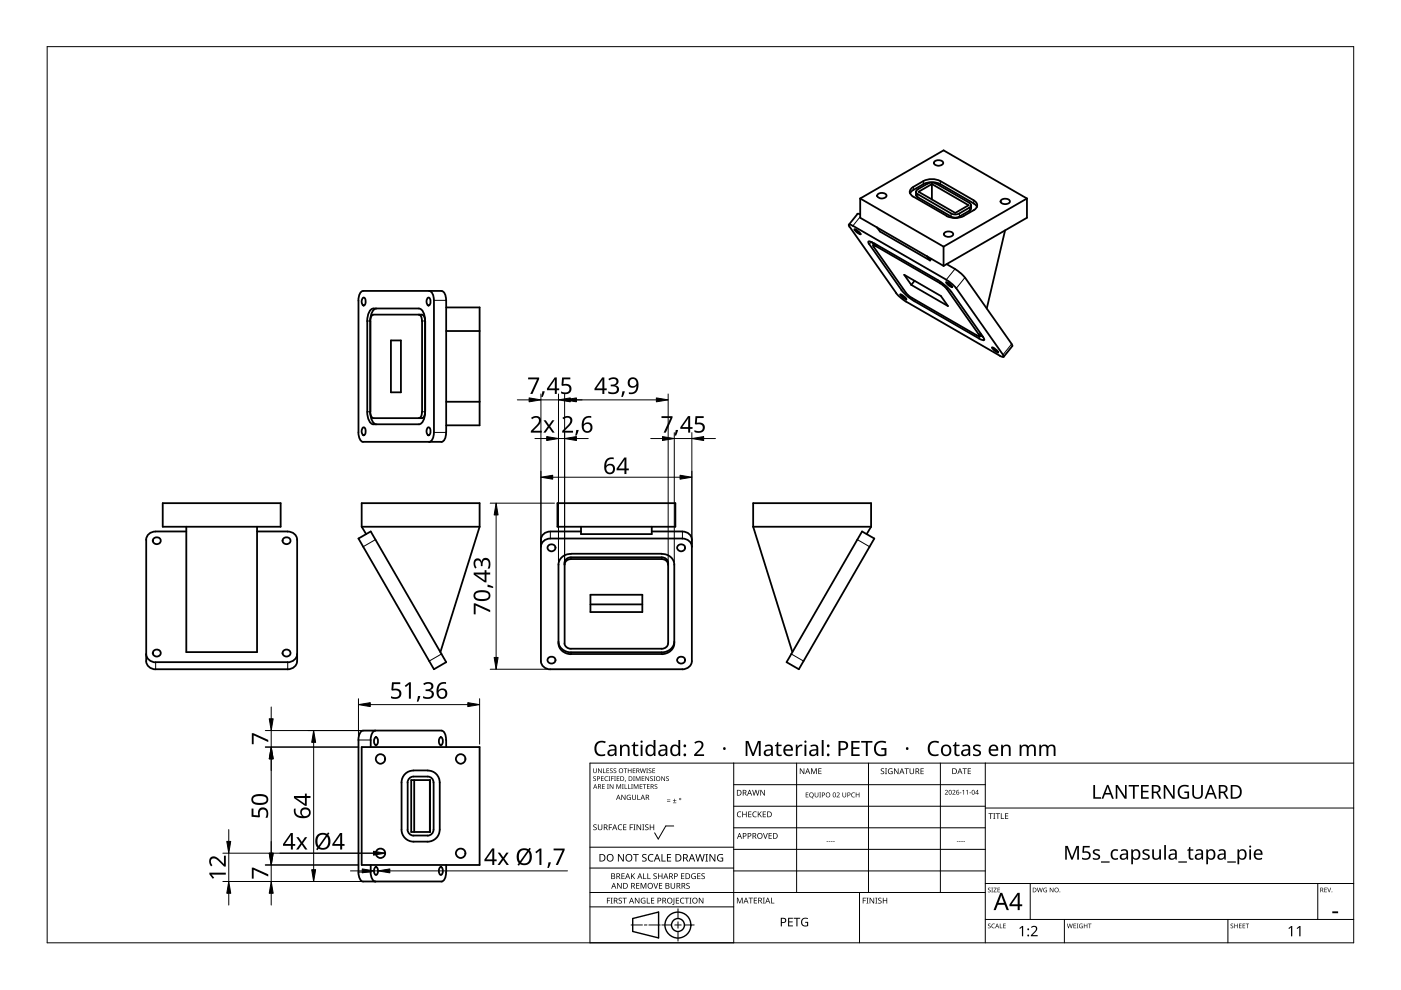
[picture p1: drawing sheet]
<svg xmlns="http://www.w3.org/2000/svg" width="297mm" height="210mm" viewBox="0 0 297 210" stroke-linecap="round" stroke-linejoin="round" font-family="sans-serif">
<g fill="none" stroke="#000" stroke-width=".38">
<path d="M193.6 39.6a1.09 1.09 0 0 0-.7 1.1 1.09 1.09 0 0 0 .7 1M195.7 38.4a4 4 0 0 1 3.6 0M195.7 39a4 4 0 0 1 3.6 0M195.8 39l-2.1 1.3M195.8 38.4l-2.1 1.2M196.7 39l.6-.3h.6l.6 .3M196.7 38.9l-2.1 1.2M197.6 39v3.3M198.1 34.3a1.22 1.22 0 0 1 1.9 .3 1.13 1.13 0 0 1-2 0zM198.5 38.9l7 4.1M199.4 38.4l7.1 4.1M199.4 39l7.1 4.1"/>
<path d="M180.1 48.1l9.9 14.1M180.8 47.9l-.8-.3 .1 .5M180.8 47.9l20.1 11.6 1.1 .8 .7 .8M181.1 48.6l.8 .4 .6 .7-.8-.4zM181.8 45.4h.6M181.8 45.3l-1.8 2.3M182.4 42.1l17.7-10.2 17.6 10.2M182.4 42.1l17.7 10.2M182.4 42.1v4.1l3.5 2M184.8 51.3l.4 .6M185.2 51.6a1.05 1.05 0 0 0-1.1-.4l.2 .6 6.8 9.7M185.2 52.3l6.8 9.7 .8 .8 14.3 8.3"/>
<path d="M185.2 51.5l13.7 7.9M185.4 51.6l-.3 .4M185.7 52.2l-.5-.2h-.1l.1 .3M185.7 52.2l13.6 7.8M185.9 48.2l.7 .9 10.6 6.1M185.9 48.2l14.2 8.2M186.1 41.3a1.22 1.22 0 0 1 1.9 .2 1.13 1.13 0 0 1-2 0zM191.7 58.3l7.8 4.5 1.5 2.1-7.8-4.5zM193.6 40.3l-.6 .7M193.7 41.7l7 4.1M193.9 59.5l-.7 .9M194.2 41.3l.4 .5 7 4.1"/>
<path d="M194.2 40.7v.6M194.6 40.2a.5 .5 0 0 0-.4 .5 .5 .5 0 0 0 .4 .5l7 4.1 .6 .1 1.2-.1 2.1-1.3 .3-.3a.52 .52 0 0 0-.3-.7M194.8 40.7l2.8-1.7 7.8 4.5-2.9 1.6zM196.5 54.3l.7 .9M197.5 54.9l-.3 .3M198.8 59.4l1.7 1.2 1.1 1.2M200.1 52.3v4.1M200.2 49.4a1.23 1.23 0 0 1 1.9 .3 1.17 1.17 0 0 1-2 0zM200.6 59.8l.4 .2 .6 .4 .3 .5-.8-.4zM200.7 45.8a4 4 0 0 0 3.6 0M200.7 56l1.8 1M201.6 45.9l.9 .3 .9-.3"/>
<path d="M202.4 57l1.4 1 .8 .9M204.6 58.8l9.9 14.1M205.5 44.7l-2.1 1.2M205.9 44.2l-.4 .5M205.9 43.5v.7M206.4 43.2l.5 .3 .2 .4M206.4 42.5a1.12 1.12 0 0 1 .8 1 1.12 1.12 0 0 1-.8 1.1M206.5 44.6l-2.2 1.2M212.2 42.5a1.22 1.22 0 0 1 1.9 .2 1.17 1.17 0 0 1-2 0zM213.1 48.8l-3.9 16.6M217.7 42.1v4.1l-17.6 10.2M217.7 42.1l-17.6 10.2"/>
<path d="M76.9 63.2l.2-.1a1.06 1.06 0 0 1 0 1.7l-.3-.3-.1-.6zM77 61.7a1.39 1.39 0 0 0-1 1.4v28.6a1.99 1.99 0 0 0 1 2M77 61.7h16.6a1.34 1.34 0 0 1 .9 1.4l.1 .6M77.9 68.1v19.2M78.5 68.1v19.2M79.2 66.7h10.3M79.8 65.4a2.44 2.44 0 0 0-1.3 2.7v-.5a.92 .92 0 0 1 .7-.9M82.9 72.2h2.1v11h-2.1zM88.8 66.7a1.03 1.03 0 0 1 .7 1.4M89.5 66.7a1.06 1.06 0 0 1 .6 1.4 2.34 2.34 0 0 0-1.3-2.7h-9.6a2.41 2.41 0 0 0-1.3 2.7M89.5 68.1v19.2M90.1 68.1v19.2"/>
<path d="M90.7 63.2l.1-.1a1.06 1.06 0 0 1 0 1.7l-.2-.3-.2-.6zM91 61.7a1.34 1.34 0 0 1 .9 1.4l.1 28.6a1.94 1.94 0 0 1-1 2M94.6 63.7v28M94.6 65.2h7.1v25h-7.1M101.7 70.2h-7.1M190 62.2l2.1 1.8M190.8 62.4l.3 .1 .9 .6 .2 .4-.8-.4zM191.1 61.5l1.5 1.5 1.3 .9M192.1 64l19.8 11.4M199.3 60.1l1.4 1.2M200.8 61.3l6.8 9.7M201.7 61.8l6.9 10 .1 .3-1.2-.3-13.6-7.9"/>
<path d="M202.8 61.1l9.9 14.1M207.5 71l.1 .3-.5-.2M207.8 71.1l.6 .3M208 70.8l-.3 .5M210.3 73.7l.8 .4 .5 .6-.7-.3zM212.6 75.2l.2 .5-.9-.3M214.5 73l.1 .4-1.8 2.3M76.9 90.7l.2-.1a1.06 1.06 0 0 1 0 1.7l-.3-.3-.1-.5zM77 93.7h16.6M77.9 87.3a2.35 2.35 0 0 0 1.3 2.7h9.6a2.36 2.36 0 0 0 1.3-2.7 1.17 1.17 0 0 1-.6 1.4h-10.3a1.26 1.26 0 0 1-.7-1.4 2.46 2.46 0 0 0 1.3 2.7M89.5 87.3a1.13 1.13 0 0 1-.7 1.4M90.7 90.7l.1-.1a1.06 1.06 0 0 1 0 1.7l-.2-.3-.2-.5z"/>
<path d="M94.6 91.7a1.89 1.89 0 0 1-1 2M94.6 85.2h7.1M32.6 114.1a.78 .78 0 0 1 1.3 0 .78 .78 0 0 1-.3 1.2 .77 .77 0 0 1-1-.2 .77 .77 0 0 1 0-1zM33 112.7a1.86 1.86 0 0 0-2 1.7v25.8M33 112.7h6.5M34.5 106.7h25v5h-25zM39.5 111.7v26.6h15v-26.6M54.5 112.7h6.5M60.2 114.1a.78 .78 0 0 1 1.2 0 .78 .78 0 0 1-.3 1.2 .77 .77 0 0 1-1-.2 .77 .77 0 0 1 .1-1zM61 112.7a1.85 1.85 0 0 1 2 1.7M63 114.4v25.8M76 114.2l2.6-1.5 16 27.7-2.6 1.5z"/>
<path d="M76.7 111.7v-5h25v5M76.7 111.7l.9 1.5M101.7 111.7h-25M101.7 111.7l-8.3 26.6M116.3 115.6a.78 .78 0 0 1 1.3 0 .78 .78 0 0 1-.3 1.2 .77 .77 0 0 1-1-.2 .77 .77 0 0 1 0-1zM118.2 106.7h25v5h-25zM118.4 119.7v16.7M119.7 119.3v17.1M121 118.2a1.32 1.32 0 0 0-1.3 1.2M121 118.5a1.31 1.31 0 0 0-1.3 1.2M121 117.4a2.46 2.46 0 0 0-2.6 2.3M121.1 118.2h19.2a1.27 1.27 0 0 1 1.3 1.2"/>
<path d="M121.1 118.5h19.2M123.2 112.7h-6.5a1.85 1.85 0 0 0-2 1.7v25.8M123.2 111.7v1.5h15v-1.5M140.3 118.5a1.26 1.26 0 0 1 1.3 1.2M140.3 117.4a2.47 2.47 0 0 1 2.7 2.3M140.3 117.4h-19.2M141.7 119.3v17.1M143 119.7v16.7M144.7 112.7a1.86 1.86 0 0 1 2 1.7v25.8M144.7 114.2a1.88 1.88 0 0 1 2 1.7M144.7 114.2h-28a1.88 1.88 0 0 0-2 1.7M144.7 112.7h-6.5"/>
<path d="M159.7 111.7v-5h25v5M159.7 111.7h25M159.7 111.7l8.3 26.6M182.8 112.7l2.6 1.5-16 27.7-2.6-1.5zM184.7 111.7l-1 1.5M31 138.7a1.95 1.95 0 0 0 2 1.7M32.6 137.9a.81 .81 0 0 1 1.2 0 .81 .81 0 0 1 0 1.1 .81 .81 0 0 1-1.2 0 .65 .65 0 0 1 0-1.1zM63 138.7a1.93 1.93 0 0 1-2 1.7M116.3 139.4a.78 .78 0 0 1 1.2 0 .78 .78 0 0 1-.2 1.2 .77 .77 0 0 1-1-.2 .77 .77 0 0 1 0-1zM118.4 136a2.49 2.49 0 0 0 2.6 2.3M118.4 136.4a2.5 2.5 0 0 0 2.6 2.3M119.7 136.4a1.31 1.31 0 0 0 1.3 1.2"/>
<path d="M125.2 126.1h11v3.7h-11zM125.2 128.1h11M140.3 138.3h-19.2M140.3 138.7h-19.2M141.6 136.4a1.24 1.24 0 0 1-1.3 1.2l-19.2-.1M143 136a2.49 2.49 0 0 1-2.7 2.3M143 136.4a2.5 2.5 0 0 1-2.7 2.3M143.8 139.4a.77 .77 0 0 1 1.2 0 .77 .77 0 0 1-.2 1.2 .77 .77 0 0 1-1-.2 .77 .77 0 0 1 0-1zM31 140.2a1.92 1.92 0 0 0 2 1.7M33 140.4h28M61 141.9h-28M63 140.2a1.9 1.9 0 0 1-2 1.7"/>
<path d="M76.7 158.4h25v25h-25zM77 154.9a1.38 1.38 0 0 0-1 1.4v28.6M77 154.9h16.6M78.6 156.9v1.5M79.6 156.4l.1-.1a1.06 1.06 0 0 1 0 1.7l-.3-.3-.1-.5zM79.6 154.9a1.39 1.39 0 0 0-1 1.4v.6M93.3 156.4l.2-.1a1.06 1.06 0 0 1 0 1.7 1.1 1.1 0 0 1-.2-1.6zM93.6 154.9a1.33 1.33 0 0 1 .9 1.4l.1 .6M94.6 156.9v1.5M114.7 140.2a1.91 1.91 0 0 0 2 1.7h28M146.7 140.2a1.91 1.91 0 0 1-2 1.7M86.1 163.9l.5-.3 1.1-.3 3 .1a2.48 2.48 0 0 1 2.5 2.5v10a2.52 2.52 0 0 1-2.5 2.5h-3a2.55 2.55 0 0 1-2.6-2.5v-10a2.56 2.56 0 0 1 1-2z"/>
<path d="M86.4 175.9a1.35 1.35 0 0 0 1.3 1.3M86.4 165.9a1.31 1.31 0 0 1 1.3-1.3h3a1.22 1.22 0 0 1 1.2 1.3v10a1.31 1.31 0 0 1-1.2 1.3M86.4 165.9v10M87.2 165.4h4v11h-4zM87.7 177.1h3M87.8 165.4v11M91.1 165.4v11M76 184.9a2.03 2.03 0 0 0 1 2M78.6 184.9a2.03 2.03 0 0 0 1 2M78.6 183.4v1.5M79.6 183.9l.1-.1a1.06 1.06 0 0 1 0 1.7l-.3-.2-.1-.6zM93.3 183.9l.2-.1a1.06 1.06 0 0 1 0 1.7l-.3-.2-.2-.6z"/>
<path d="M94.6 184.9a1.9 1.9 0 0 1-1 2h-16.6M94.6 183.4v1.5"/>
<circle cx="144.4" cy="116.1" r=".8"/>
<circle cx="60.7" cy="138.5" r=".81"/>
<circle cx="80.7" cy="160.9" r="1"/>
<circle cx="97.7" cy="160.9" r="1.01"/>
<circle cx="80.7" cy="180.9" r="1"/>
<circle cx="97.7" cy="180.9" r="1"/>
</g>
<g fill="none" stroke="#000" stroke-width=".21">
<path d="M193.7 39.6v.7M195.8 38.4v.6M199.4 38.4v.6M182.4 46l-1.6 1.9M184.7 51.3l-.4 .5M185.9 51.9l-.2 .3M194.6 41.2v.6M199.5 59.8l-.2 .2M201.6 45.3v.6M202.5 57l-1.9 2.3M203.4 45.3v.6M204.6 58.8l-1.8 2.3"/>
<path d="M205.5 44v.7M206.5 42.5v.6M77.9 68.1h.6M89.5 68.1h.6M92 63.7h2.6M191.4 61.1l-.3 .4M194.1 63.6l-.2 .3M201 61l-.2 .3M207.8 70.6l-.2 .4M208 71.2l-.5 .5M214.5 72.9l-1.8 2.3M77.9 87.3h.6"/>
<path d="M89.5 87.3h.6M94.6 91.7h-2.6M79.6 114.4l-2.6 1.5M116.7 112.7v1.5M121.1 118.2v.3M140.3 118.2v.3M144.7 112.7v1.5M181.8 114.4l2.6 1.5M93.6 138.7l-2.6 1.5M121.1 138.3v.4M140.3 138.3v.4M167.8 138.7l2.6 1.5"/>
<path d="M33 140.4v1.5M61 140.4v1.5M76 156.9h2.6M76 184.9h2.6"/>
</g>
<path d="M10 9.9h277v190h-277z" fill="none" stroke="#000" stroke-width=".21"/>
<g fill="none" stroke="#000" stroke-width=".21">
<path d="M125.1 179.6h30.5M142.8 175.1h-1.6l-1.6 2.8-.8-1.3M155.6 166.4h53.3M155.6 161.8v38.1h-30.5v-38.1h161.9M168.9 161.8v27.4M184.1 161.8v27.4M199.4 161.8v27.4M208.9 170.9h-53.3M208.9 175.5h-53.3M208.9 161.8v38.1M287 171.3h-78.1M125.1 192.3h30.5"/>
<path d="M125.1 189.2h83.8M133.8 196.1h2.4M136.6 196.1h.6M140 196.1h-2.4M140.3 196.1h2.1M143.1 196.1h1.3M143.7 195.4v1.4M143.7 197.5v2M143.7 192.7v2M147.2 196.1h-2.1M155.6 180.1h53.3M155.6 184h-30.5"/>
<path d="M182.2 189.2v10.7M208.9 184.7h-53.3M218.4 187.3v7.6M225.7 194.9v5M260.3 194.9v5M279.4 187.3v7.6M287 194.9h-78.1M287 187.3h-78.1"/>
</g>
<g fill="#000">
<path d="M141.4 169.8h.7v.2h-.7zM141.4 169.5h.7v.1h-.7zM142.7 170.2h.7v.1h-.7zM143 169.4l.1 .3h.3l-.3 .1v.3l-.1-.3h-.3l.3-.1zM170.8 168h.6v.1h-.4v.4h.4v.1h-.4v.3h.4v.2h-.6zM172.7 168h.2v.7a.26 .26 0 0 0 .2 .3 .26 .26 0 0 0 .3-.3v-.7h.1v.7a.39 .39 0 0 1-.4 .4 .39 .39 0 0 1-.4-.4zM173.7 168h.4l-.1 .1 .1 1h-.4l.1-.1zM177.4 168.1a.37 .37 0 0 1 .6 .1 .37 .37 0 0 1-.3 .5l-.2 .2h.5v.2h-.6l.2-.4a.27 .27 0 0 0 .3-.4 .27 .27 0 0 0-.4-.1zM178.6 168h.1v.7a.26 .26 0 0 0 .3 .3 .26 .26 0 0 0 .3-.3v-.7h.1v.7a.39 .39 0 0 1-.4 .4 .39 .39 0 0 1-.4-.4zM180.6 168.2l.4-.2 .3 .1-.1 .1a.41 .41 0 0 0-.6 .4 .41 .41 0 0 0 .6 .3 .48 .48 0 0 1-.7-.1 .48 .48 0 0 1 .1-.6zM181.4 168h.2v.5h.5v-.5h.1v1.1h-.1v-.5h-.5v.5h-.2zM216.1 196.8l.6-.5h.2v2.2h-.2v-1.9l-.4 .4z"/>
<path d="M218.6 196.5a.76 .76 0 0 1 1.2 0 .76 .76 0 0 1-.3 1.2l-.6 .6h1.1v.2h-1.4v-.2l.7-.8a.52 .52 0 0 0 .3-.8 .52 .52 0 0 0-.9 0zM273.2 196.8l.6-.5h.2v2.2h-.3v-1.9l-.4 .4zM274.9 196.8l.6-.5h.2v2.2h-.2v-1.9l-.4 .4z"/>
<path d="M144 169.4a.24 .24 0 0 1 .4 0 .24 .24 0 0 1-.4 0zM144.1 169.4a.14 .14 0 0 0 .2 0 .14 .14 0 0 0-.2 0z"/>
<path d="M171.7 168.2l.2-.2a.47 .47 0 0 1 .6 .5l-.3 .5 .3 .3-.4-.2a.54 .54 0 0 1-.5-.4 .54 .54 0 0 1 .1-.5zM171.7 168.5a.4 .4 0 0 0 .8 0 .4 .4 0 0 0-.8 0z"/>
<path d="M174.3 168h.2a.34 .34 0 0 1 .4 .4 .34 .34 0 0 1-.5 .3v.4h-.1zM174.4 168.1v.4a.25 .25 0 0 0 .4-.2 .25 .25 0 0 0-.4-.2z"/>
<path d="M175 168.5a.51 .51 0 0 1 1 0 .51 .51 0 0 1-1 0zM175.2 168.5a.4 .4 0 0 0 .8 0 .4 .4 0 0 0-.8 0z"/>
<path d="M176.7 168.1l.3-.1 .2 .3v.5l-.2 .2h-.3l-.1-.2zM176.8 168.2l-.1 .3a.27 .27 0 0 0 .2 .5 .27 .27 0 0 0 .2-.5l-.1-.3z"/>
<path d="M179.7 168h.2a.34 .34 0 0 1 .4 .4 .34 .34 0 0 1-.5 .3v.4h-.1zM179.8 168.1v.4a.25 .25 0 0 0 .4-.2 .25 .25 0 0 0-.4-.2z"/>
<path d="M212.1 189.3h.4l1.4 3.7h-.5l-.4-1.2h-1.5l-.4 1.2h-.4zM212.3 189.8l-.6 1.6h1.2z"/>
<path d="M215.7 189.3h.5v2.4h.5v.4h-.5v.9h-.4v-.9h-1.8v-.3zM215.8 189.8l-1.3 1.9h1.3z"/>
<circle cx="218" cy="198.3" r=".2"/>
<circle cx="218" cy="197" r=".2"/>
</g>
<g fill="none" stroke="#000" stroke-width=".3">
<path d="M134.1 194.7l5.5-1.3v5.5l-5.5-1.4z"/>
<circle cx="143.7" cy="196.1" r="2.74"/>
<circle cx="143.7" cy="196.1" r="1.37"/>
</g>
<g fill="none" stroke="#000" stroke-width=".21">
<path d="M112.2 84.8h-2.5M113.4 93h2.5M114.7 84.8h3.7M114.7 83.5v31.8M118.4 83.5v35.6M119.7 83.5v35.6M119.7 93h-1.3M120.9 84.8h18.3M124.7 93h-2.5M138 93h2.5M141.7 83.5v35.6M143 91.7v27.4"/>
<path d="M146.7 91.7v23.6M146.7 93h-3.7M151.7 93h-2.5M105.2 109.2v30.2M117.6 106.7h-13.7M144.2 101.2h-27M56.3 154.9h22.7M56.3 158.4h19.8M57.5 149.9v2.5M57.5 154.9v3.5M66.5 157.4v27M76 148.1v8.2"/>
<path d="M78.5 149.4h20.7M101.7 148.1v9.7M116.1 141.9h-12.2M48.5 175.9v2.5M57.5 160.9v20M47.3 180.9h34.4M48.5 180.9v6M48.5 189.4v2.5M57.5 189.4v2.5M57.5 183.4v3.5M76.1 183.4h-19.8M76.8 184.6h-2.5"/>
<path d="M79 186.9h-31.7M79.3 184.6h.9M82.7 184.6h37.6"/>
</g>
<g fill="#000" stroke="#000" stroke-width=".21">
<path d="M112.2 84.4l2.5 .4-2.5 .4zM115.9 92.6l2.5 .4-2.5 .4zM118.4 84.8l2.5-.4v.8zM119.7 93l2.5-.4v.8zM119.7 84.8l2.5-.4v.8zM139.2 84.4l2.5 .4-2.5 .4zM140.5 92.6l2.5 .4-2.5 .4zM146.7 93l2.5-.4v.8zM105.2 106.7l.4 2.5h-.8zM114.7 101.2l2.5-.4v.8zM144.2 100.8l2.5 .4-2.5 .4zM104.8 139.4h.8l-.4 2.5z"/>
<path d="M57.1 152.4h.8l-.4 2.5zM66.5 154.9l.4 2.5h-.8zM76 149.4l2.5-.4v.8zM99.2 149l2.5 .4-2.5 .4zM48.1 178.4h.8l-.4 2.5zM57.5 158.4l.4 2.5h-.8zM48.5 186.9l.4 2.5h-.8zM57.5 186.9l.4 2.5h-.8zM57.1 180.9h.8l-.4 2.5zM66.1 184.4h.8l-.4 2.5zM76.8 184.2l2.5 .4-2.5 .5zM79.2 180.5l2.5 .4-2.5 .4z"/>
<path d="M80.2 184.6l2.5-.4v.9z"/>
</g>
<g fill="#000">
<path d="M112 80h2.3v.4l-1.4 3.1h-.5l1.5-3.1h-1.9zM112.6 88.6a1.16 1.16 0 0 1 1.3-.4 1.16 1.16 0 0 1 .8 1.1l-.3 .7-1.3 1.3h1.8v.4h-2.4v-.3l1.2-1.1a.98 .98 0 0 0 .2-1.7h-.5l-.6 .3zM115 83h.5l-.4 1.2h-.3zM115.2 89.1h.5l.7 1 .7-1h.5l-1 1.3 1 1.3h-.5l-.7-1-.7 1h-.5l.9-1.3zM119.2 80h1.7v.4h-1.4v1a1.17 1.17 0 0 1 1.7 1 1.17 1.17 0 0 1-1.6 1.2l-.6-.2v-.4a1.03 1.03 0 0 0 1.7-.5 .93 .93 0 0 0-1.4-.7l-.3-.1zM119.2 88.6a1.16 1.16 0 0 1 1.4-.4 1.16 1.16 0 0 1 .7 1.1l-.3 .7-1.3 1.3h1.8v.4h-2.3v-.3l1.1-1.1a.98 .98 0 0 0 .3-1.7h-.5l-.6 .3zM122.2 91.2h.5l-.4 1.2h-.4zM129 80.4a1.25 1.25 0 0 1 1.2-.5 1.25 1.25 0 0 1 .9 1 .85 .85 0 0 1-.7 .8 .93 .93 0 0 1 .9 1 .93 .93 0 0 1-1.1 .9l-1.2-.2v-.4a1.24 1.24 0 0 0 1.8-.3 .71 .71 0 0 0-1-.8h-.3v-.4a.81 .81 0 0 0 .9 0 .81 .81 0 0 0 .3-.8 1.02 1.02 0 0 0-1.5-.1zM132 83h.5l-.5 1.2h-.3zM140.3 88.2h2.3v.4l-1.4 3.1h-.5l1.4-3.1h-1.8zM143.3 91.2h.5l-.5 1.2h-.3zM147.5 88.2h1.7v.4h-1.4l-.1 1h.6a1.13 1.13 0 0 1 1.1 1.3 1.13 1.13 0 0 1-1.5 .9l-.7-.2v-.4a1.03 1.03 0 0 0 1.8-.5 .93 .93 0 0 0-1.5-.7l-.2-.1z"/>
<path d="M100.6 118.7a.85 .85 0 0 1 .9-.3 .85 .85 0 0 1 .6 .7 .93 .93 0 0 1 1-.8 .93 .93 0 0 1 .9 1l-.2 1.3h-.4a1.24 1.24 0 0 0-.3-1.9 .71 .71 0 0 0-.8 1v.3h-.4a.81 .81 0 0 0 0-.8 .81 .81 0 0 0-.8-.3 1.02 1.02 0 0 0 0 1.4l-.3 .2a1.65 1.65 0 0 1-.2-1.8zM103.4 124l1.2 .4v.3l-1.2-.3zM100.4 127.9h.4l3.1 1.4v.5l-3.1-1.4v1.9h-.4zM53.4 155.5h.3l3.2 1.4v.4l-3.1-1.4v1.9h-.4zM83.1 144.7h1.8v.3h-1.4l-.1 1.1a1.17 1.17 0 0 1 1.7 .9 1.17 1.17 0 0 1-1.6 1.2l-.6-.2v-.4a1.03 1.03 0 0 0 1.8-.5 .93 .93 0 0 0-1.5-.7l-.2-.1zM85.8 145.4l1-.7h.3v3.4h-.4v-3l-.7 .6zM88.6 147.6h.5l-.4 1.2h-.3zM89.7 145a1.25 1.25 0 0 1 1.3-.4 1.25 1.25 0 0 1 .9 .9 .85 .85 0 0 1-.7 .8 .93 .93 0 0 1 .8 1.1 .93 .93 0 0 1-1 .8l-1.3-.2v-.4a1.24 1.24 0 0 0 1.8-.3 .71 .71 0 0 0-.9-.8h-.4v-.3a.81 .81 0 0 0 .9-.1 .81 .81 0 0 0 .3-.8 1.02 1.02 0 0 0-1.5 0zM53.3 171.4h.4v1.4l1 .1v-.5a1.13 1.13 0 0 1 1.3-1.2 1.13 1.13 0 0 1 .9 1.6l-.2 .6h-.4a1.03 1.03 0 0 0 .3-1.1 1.03 1.03 0 0 0-.8-.7 .93 .93 0 0 0-.7 1.5l-.1 .2-1.7-.1zM62.8 177.5h.5l.7 1 .7-1h.4l-.9 1.3 1 1.3h-.5l-.7-1-.7 1h-.5l.9-1.3zM44.4 185h3.5v.4h-3.1l.6 .7-.3 .2-.7-.9zM44.6 181.9a1.5 1.5 0 0 1 2.1 .6l.8 .7v-1.8h.4v2.3h-.4l-1.1-1.1a.98 .98 0 0 0-1.7-.2v.4l.3 .7-.2 .2a1.47 1.47 0 0 1-.2-1.8z"/>
<path d="M53.4 184h.3l3.2 1.4v.4l-3.1-1.4v1.9h-.4zM105.5 180.8h.5l.7 1 .7-1h.4l-.9 1.3 1 1.3h-.5l-.7-1.1-.7 1.1h-.5l.9-1.3zM113.5 180.6l.9-.7h.4v3.5h-.4v-3l-.7 .5zM116.3 182.8l.5 .1-.4 1.1h-.3zM117.4 179.9h2.3v.3l-1.4 3.2h-.5l1.5-3.1h-1.9z"/>
<path d="M117.6 80h.5v2.3h.5v.4h-.5v.8h-.5v-.8h-1.6v-.3zM117.6 80.5l-1.2 1.8h1.2z"/>
<path d="M123.8 88.6l.6-.3 .5-.1h.5v.4a1.18 1.18 0 0 0-1.6 1.4 1.08 1.08 0 0 1 1.6-.1 1.08 1.08 0 0 1-.1 1.6 1.22 1.22 0 0 1-1.4 .1 1.22 1.22 0 0 1-.6-1.4l.1-.9zM123.7 90.7a.8 .8 0 0 0 1.6 0 .8 .8 0 0 0-1.6 0z"/>
<path d="M128.6 97.4l.6-.4h.5h.4v.4a1.18 1.18 0 0 0-1.5 1.3 1.08 1.08 0 0 1 1.6-.1 1.08 1.08 0 0 1-.1 1.6 1.22 1.22 0 0 1-1.5 .2 1.22 1.22 0 0 1-.5-1.4l.1-.9zM128.5 99.4a.76 .76 0 0 0 1.5 0 .76 .76 0 0 0-1.5 0z"/>
<path d="M127.7 80h.4v2.3h.5v.4h-.5v.8h-.4v-.8h-1.7v-.3zM127.7 80.5l-1.2 1.8h1.2z"/>
<path d="M132.4 97h.4v2.3h.5v.4h-.5v.8h-.4v-.8h-1.7v-.3zM132.4 97.5l-1.3 1.8h1.3z"/>
<path d="M133.4 80.3a1.22 1.22 0 0 1 1.4-.1 1.22 1.22 0 0 1 .6 1.3 1.64 1.64 0 0 1-2.1 2v-.3a1.16 1.16 0 0 0 1.2-.2 1.16 1.16 0 0 0 .4-1.2 1.08 1.08 0 0 1-1.6 .1 1.08 1.08 0 0 1 .1-1.6zM133.5 81.1a.76 .76 0 0 0 1.5 0 .76 .76 0 0 0-1.5 0z"/>
<path d="M145.9 88.2h.4v2.3h.5v.4h-.5v.8h-.4v-.8h-1.7v-.3zM145.9 88.7l-1.2 1.8h1.2z"/>
<path d="M100.6 125.6a2.63 2.63 0 0 1 3.3 .2 1.22 1.22 0 0 1-.2 1.3 1.22 1.22 0 0 1-1.3 .3 1.53 1.53 0 0 1-2-1zM101 125.8a.75 .75 0 0 0-.1 1 .75 .75 0 0 0 .9 .2h1a.69 .69 0 0 0 .8-.7 .69 .69 0 0 0-.8-.7h-1.3z"/>
<path d="M100.4 121.4h2.4v-.5h.3v.5h.8v.4h-.8v1.7h-.3l-2.4-1.7zM100.9 121.8l1.9 1.3v-1.3z"/>
<path d="M93 145l.6-.3 .5-.1 .5 .1v.3a1.18 1.18 0 0 0-1.6 1.4 1.08 1.08 0 0 1 1.6-.1 1.08 1.08 0 0 1-.1 1.6 1.22 1.22 0 0 1-1.4 .1 1.22 1.22 0 0 1-.6-1.3l.1-.9zM93 147.1a.76 .76 0 0 0 1.5 0 .76 .76 0 0 0-1.5 0z"/>
<path d="M53.5 168.8a2.63 2.63 0 0 1 3.3 .2 1.22 1.22 0 0 1-.2 1.3 1.22 1.22 0 0 1-1.3 .4 1.53 1.53 0 0 1-2-1zM53.9 169.1a.75 .75 0 0 0-.1 .9 .75 .75 0 0 0 .9 .2h1a.69 .69 0 0 0 .8-.7 .69 .69 0 0 0-.8-.7h-1.3z"/>
<path d="M61.6 176.6h.5v2.3h.5v.4h-.5v.8h-.4v-.8h-1.7v-.3zM61.7 177.1l-1.3 1.8h1.3z"/>
<path d="M62.3 171.5h.4a1.18 1.18 0 0 0 1.4 1.5 1.08 1.08 0 0 1-.1-1.6 1.08 1.08 0 0 1 1.6 .1 1.22 1.22 0 0 1 .1 1.4 1.22 1.22 0 0 1-1.4 .6 1.64 1.64 0 0 1-2-2zM64 172.3a.76 .76 0 0 0 1.5 0 .76 .76 0 0 0-1.5 0z"/>
<path d="M62.3 168.8h2.4v-.5h.3v.5h.8v.4h-.8v1.7h-.3l-2.4-1.7zM62.8 169.2l1.9 1.2v-1.2z"/>
<path d="M67.3 177.1l.5-.4a1.92 1.92 0 0 1 1.5 .1l.3-.3 .2 .2-.2 .3a1.8 1.8 0 0 1 .2 2.4 1.8 1.8 0 0 1-2.3 .5l-.2 .4-.3-.2 .3-.4a2.31 2.31 0 0 1 0-2.6zM69.3 177.4l-1.5 2.2a1.18 1.18 0 0 0 1.3 0 1.18 1.18 0 0 0 .5-1.2zM67.7 177.2a2.01 2.01 0 0 0-.2 2.1l1.6-2.2-.8-.1z"/>
<path d="M72.1 176.6h.4v2.3h.5v.4h-.5v.8h-.4v-.8h-1.6v-.3zM72.1 177.1l-1.2 1.8h1.2z"/>
<path d="M104.3 179.9h.5v2.3h.5v.4h-.5v.8h-.4v-.8h-1.7v-.4zM104.4 180.3l-1.3 1.9h1.3z"/>
<path d="M110 180.3l.5-.3a1.93 1.93 0 0 1 1.5 .1l.3-.3 .3 .2-.3 .3 .3 .6 .2 .7a1.63 1.63 0 0 1-.8 1.6 1.63 1.63 0 0 1-1.7 0l-.3 .3-.3-.1 .3-.4a2.31 2.31 0 0 1 0-2.7zM112 180.7l-1.5 2.2a1.24 1.24 0 0 0 1.4-.1 1.24 1.24 0 0 0 .4-1.5zM110.4 180.5l-.4 .8 .2 1.3 1.6-2.2-.8-.2z"/>
</g>
<g fill="#000">
<path d="M126.4 157.5a1.78 1.78 0 0 1 2-.3l-.1 .4-.9-.2a1.31 1.31 0 0 0-.9 1.7 1.31 1.31 0 0 0 1.8 .8v.3a1.64 1.64 0 0 1-2-.4 1.64 1.64 0 0 1-.1-2zM168.7 157.9h.3l.1 .4 .4-.4h.6v.3l-.6 .1-.3 .3-.1 1.7h-.4zM185.7 157.5a2.04 2.04 0 0 1 2.2-.3l-.2 .4a1.32 1.32 0 0 0-2 1 1.32 1.32 0 0 0 1.8 1.3v-.9h-.7v-.4h1.1v1.6h-.2a1.7 1.7 0 0 1-2.2-.5 1.7 1.7 0 0 1 .2-2.2zM197.1 157.5a1.78 1.78 0 0 1 2-.3l-.2 .4a1.25 1.25 0 0 0-1.5 .1 1.25 1.25 0 0 0-.2 1.5 1.21 1.21 0 0 0 1.8 .7v.3a1.64 1.64 0 0 1-2-.4 1.64 1.64 0 0 1-.1-2zM206.4 158.1a1.41 1.41 0 0 1 1.6-.1l-.2 .3-.5-.1a.38 .38 0 0 0-.6 .1 .38 .38 0 0 0 .4 .5l.2 .1a.86 .86 0 0 1 .7 .7 1.09 1.09 0 0 1-1.7 .6v-.4l.8 .2 .4-.1v-.4l-.5-.3a.71 .71 0 0 1-.6-1.1zM125.8 164.7l.4-.1 .1 .1a.24 .24 0 0 0-.3 0 .24 .24 0 0 0-.1 .3 .24 .24 0 0 0 .4 .1 .32 .32 0 0 1-.1 .5 .32 .32 0 0 1-.4-.2 .24 .24 0 0 0 .3 .2 .24 .24 0 0 0 0-.4l-.3-.2zM125.8 162.9h.1v.7a.26 .26 0 0 0 .2 .2 .26 .26 0 0 0 .3-.2v-.7h.1v.7a.38 .38 0 0 1-.4 .3 .38 .38 0 0 1-.3-.3zM125.8 174.9l.5-.1h.2v.2a.25 .25 0 0 0-.4-.1 .25 .25 0 0 0 0 .4 .4 .4 0 0 1 .4 .3 .4 .4 0 0 1-.2 .4 .4 .4 0 0 1-.5-.2v.1a.27 .27 0 0 0 .5 0 .27 .27 0 0 0-.1-.4l-.4-.2zM126.8 162.9h.1l.6 .8v-.8h.1v1h-.2l-.5-.8v.8h-.1zM126.8 174.8h.1v.8a.32 .32 0 0 0 .3 .3 .32 .32 0 0 0 .3-.3v-.8h.2v.8a.47 .47 0 0 1-.5 .4 .47 .47 0 0 1-.4-.4zM127.9 162.9h.1v.9h.4v.1h-.5zM127.4 164.6h.6v.1h-.4v.3h.4l-.4 .1v.4h.4v.1h-.6z"/>
<path d="M127.7 166.3h.5v.1h-.4v.3h.4l-.4 .1v.4h.4v.1h-.5zM128.3 164.7l.6-.1-.3 .1a.41 .41 0 0 0-.3 .5 .41 .41 0 0 0 .6 .3 .47 .47 0 0 1-.7-.1 .47 .47 0 0 1 .1-.7zM128.7 166.3h.4l-.1 .9 .1 .1h-.4l.1-.1zM128.6 162.9h.5v.1h-.4v.3h.4l-.4 .1v.4h.4v.1h-.5zM129.1 174.8h.7v.1h-.6v.5h.5v.1h-.5v.5h-.1zM129 164.6h.4l-.1 .1 .1 .9h-.4l.1-.1zM129.6 164.6h.5v.1h-.4v.4h.4l-.4 .1v.4h-.1zM129.4 163l.3-.1 .2 .2a.24 .24 0 0 0-.4-.1 .24 .24 0 0 0 0 .3 .24 .24 0 0 0 .3 .1l.1 .2-.1 .2-.4 .1-.1-.1a.24 .24 0 0 0 .4 .1 .24 .24 0 0 0 0-.4l-.4-.2zM129.3 166.3h.1l.5 .8v-.8h.2v1h-.2l-.5-.9v.9h-.1zM130.2 164.6h.4l-.1 .9 .1 .1h-.4l.1-.1zM130.1 163l.4-.1 .1 .2a.24 .24 0 0 0-.3-.1 .24 .24 0 0 0-.1 .3 .24 .24 0 0 0 .4 .1l.1 .2-.1 .2-.4 .1-.1-.1a.24 .24 0 0 0 .3 .1 .24 .24 0 0 0 0-.4l-.3-.2zM130.7 166.3h.2l.3 .8 .3-.8h.2v1h-.1v-.9l-.5 .9-.3-.9v.9h-.1z"/>
<path d="M130.8 164.6h.5v.1h-.4v.3h.4l-.4 .1v.4h.4v.1h-.5zM131.1 174.9l.5-.1h.3l-.1 .2a.49 .49 0 0 0-.7 .4 .49 .49 0 0 0 .8 .4 .57 .57 0 0 1-.8 0 .57 .57 0 0 1 0-.8zM131.9 166.3h.3l-.1 .1 .1 .9h-.3l.1-.1zM132.4 166.3h.2v.9h.4v.1h-.6zM131.7 168.5h.2l.6 .9v-.9h.1v1.1h-.2l-.5-.9v.9h-.2zM132.2 162.9h.8l-.3 .1v.9h-.2v-.9zM132.5 165.4h.2l-.2 .4zM132.1 174.8h.7v.1h-.5v.4h.5v.1h-.5v.5h.5v.1h-.7zM131.5 157.9h.3v.3a.91 .91 0 0 1 1-.3 .91 .91 0 0 1 .7 .8v1.6h-.4v-1.5a.64 .64 0 0 0-.8-.6 .64 .64 0 0 0-.4 .8v1.3h-.4zM133.2 166.3h.1v.9h.4v.1h-.5zM133 168.6l.5-.1 .2 .1v.1a.45 .45 0 0 0-.7 .3 .45 .45 0 0 0 .6 .5v-.3h-.2v-.2h.4v.6a.6 .6 0 0 1-.8-.2 .6 .6 0 0 1 0-.8zM133.5 174.8h.7v.1h-.5v.5h.5v.1h-.5v.5h-.2z"/>
<path d="M133.1 162.9h.1v.4h.6v-.4h.1v1h-.1v-.5h-.6v.5h-.1zM133.8 166.3h.4l-.1 .1 .1 .9h-.4l.1-.1zM134.2 164.6h.4l-.1 .1 .1 .9h-.4l.1-.1zM134.2 162.9h.5v.1h-.4v.3h.4l-.4 .1v.4h.4v.1h-.5zM134.3 174.8h.4l-.1 .1v1l.1 .1h-.4l.1-.1v-1zM134.4 166.3h.1l.4 .8 .3-.8h.2v1h-.2v-.9l-.4 .9-.3-.9v.9h-.1zM134 168.5h.1v.7a.28 .28 0 0 0 .3 .3 .28 .28 0 0 0 .3-.3v-.7h.1v.7a.42 .42 0 0 1-.4 .4 .42 .42 0 0 1-.4-.4zM134.4 157.3h.2v.6h.7v.3h-.7v1.4l.3 .4h.5v.3a.73 .73 0 0 1-1.2-.7v-1.4h-.3v-.2l.4-.1zM135.1 168.5h.2v1h.4v.1h-.6zM134.8 164.6h.2l.3 .8 .3-.8h.2v1h-.1v-.9l-.5 .9-.3-.9v.9h-.1zM135 174.8h.1l.7 1v-1h.1v1.2h-.1l-.7-1v1h-.1zM135.6 166.3h.6v.1h-.4v.3h.4l-.4 .1v.4h.4v.1h-.6z"/>
<path d="M136.2 174.8h.4l-.1 .1v1l.1 .1h-.4l.1-.1v-1zM136.1 164.6h.5v.1h-.4v.3h.4l-.4 .1v.4h.4v.1h-.5zM135.7 162.9h.1l.2 .9 .2-.9h.2l.2 .9 .2-.9h.1l-.2 1h-.2l-.2-.8-.2 .8h-.2zM136.3 166.3h.7l-.3 .1v.9h-.1v-.9zM137 162.9h.4l-.1 .1 .1 .9h-.4l.1-.1zM136.8 174.9l.4-.1h.3l-.1 .2a.25 .25 0 0 0-.3-.1 .25 .25 0 0 0 0 .4 .42 .42 0 0 1 .4 .5 .42 .42 0 0 1-.7 .2v-.1a.27 .27 0 0 0 .5 0 .27 .27 0 0 0-.1-.4l-.4-.2zM136.8 164.6h.2l.5 .8v-.8h.1v1h-.1l-.6-.8v.8h-.1zM137.2 166.3h.5v.1h-.4v.3h.4l-.4 .1v.4h.4v.1h-.5zM137.6 163l.3-.1 .2 .2a.24 .24 0 0 0-.4-.1 .24 .24 0 0 0 0 .3 .24 .24 0 0 0 .3 .1l.1 .2-.1 .2-.4 .1-.1-.1a.24 .24 0 0 0 .4 .1 .24 .24 0 0 0 0-.4l-.4-.2zM137.9 164.7l.3-.1 .2 .1a.24 .24 0 0 0-.3 0 .24 .24 0 0 0-.1 .3 .24 .24 0 0 0 .3 .1 .32 .32 0 0 1 0 .5 .32 .32 0 0 1-.5-.2 .24 .24 0 0 0 .4 .2 .24 .24 0 0 0 0-.4l-.3-.2zM137.8 174.8h.1v.5h.6v-.5h.2v1.2h-.2v-.6h-.6v.6h-.1zM138.3 162.9h.6v.1h-.4v.3h.4l-.4 .1v.4h.4v.1h-.6z"/>
<path d="M138.6 164.6h.3l-.1 .9 .1 .1h-.3l.1-.1zM138.8 166.4l.4-.1 .1 .1a.24 .24 0 0 0-.3 0 .24 .24 0 0 0-.1 .3 .24 .24 0 0 0 .4 .1 .31 .31 0 0 1-.1 .5 .31 .31 0 0 1-.4-.2 .24 .24 0 0 0 .3 .1 .24 .24 0 0 0 0-.3l-.3-.3zM140.2 164.6h.2l.5 .8v-.8h.1v1h-.1l-.6-.8v.8h-.1zM141.3 164.7l.3-.1 .2 .1a.24 .24 0 0 0-.4 0 .24 .24 0 0 0 0 .3 .24 .24 0 0 0 .3 .1 .32 .32 0 0 1 0 .5 .32 .32 0 0 1-.5-.2 .24 .24 0 0 0 .4 .2 .24 .24 0 0 0 0-.4l-.3-.2zM147.2 157.4a1.06 1.06 0 0 1 1.2-.4 1.06 1.06 0 0 1 .7 1.1l-.3 .6-1.1 1.2h1.6v.4h-2.1v-.3l1.1-1.2a.76 .76 0 0 0 .5-.7 .76 .76 0 0 0-.5-.7l-.9 .3zM156.4 172.2l.4-.2 .4 .1-.1 .1a.49 .49 0 0 0-.7 .5 .49 .49 0 0 0 .7 .4 .57 .57 0 0 1-.8 0 .57 .57 0 0 1 .1-.8zM157.4 172.1h.1v.5h.7v-.5h.1v1.2h-.1v-.6h-.7v.6h-.1zM158.6 172.1h.7v.1h-.5v.4h.5v.1h-.5v.4h.5v.2h-.7zM158.1 157.1h.6l1 2.6 1-2.6h.6v3.2h-.4v-2.8l-1.1 2.8h-.3l-1-2.8v2.8h-.4zM159.7 172.2l.3-.2 .4 .1v.1h-.3a.49 .49 0 0 0-.4 .6 .49 .49 0 0 0 .7 .3 .57 .57 0 0 1-.8 0 .57 .57 0 0 1 0-.8zM159.5 167.5h.1l.3 1 .3-1h.1l.3 1 .3-1h.1l-.3 1.2h-.2l-.3-1-.2 1h-.2zM160.7 172.1h.1v.6l.6-.6h.1l-.5 .5 .5 .7h-.1l-.5-.6-.1 .6h-.1z"/>
<path d="M161.8 176.6h.1l.4 1.1 .3-1.1h.2l-.4 1.2h-.2zM161.2 167.5h.2l.6 1v-1h.2v1.2h-.2l-.7-1 .1 1h-.2zM161.7 172.1h.7v.1h-.5v.4h.5v.1h-.5v.4h.5v.2h-.7zM163 176.6h.6v.2h-.5v.3h.5v.2h-.5v.4h.5v.1h-.6zM164.8 157.3h.2v.6h.7v.3h-.7v1.4l.2 .4h.5v.3a.73 .73 0 0 1-1.1-.7v-1.4h-.3v-.2l.3-.1zM169.6 162.9h.2l.6 1v-1h.1v1.2h-.1l-.7-1v1h-.1zM172 162.9h.2l.4 1 .3-1h.3v1.2h-.2v-1l-.4 1h-.1l-.4-1v1h-.1zM173.5 162.9h.7v.1h-.6v.4h.5v.1h-.5v.5h.6v.1h-.7zM175.3 178.4h.3v.1h-.3zM175.7 178.4h.4v.1h-.4zM176.2 178.4h.3v.1h-.3zM176.6 178.4h.4v.1h-.4z"/>
<path d="M180.5 157.1h1.8v.4h-1.4v.9h1.3v.4h-1.3v1.1h1.4v.4h-1.8zM182.6 157.1h2.4v.4h-1v2.8h-.4v-2.8h-1zM186.8 163l.4-.1 .3 .1-.1 .1a.25 .25 0 0 0-.4-.1 .25 .25 0 0 0 0 .4 .42 .42 0 0 1 .5 .5 .42 .42 0 0 1-.7 .2v-.1a.27 .27 0 0 0 .4 0 .27 .27 0 0 0 0-.4l-.4-.2zM187.6 162.9h.5l-.2 .1v1l.2 .1h-.5l.2-.1v-1zM188.4 163.1l.6-.2 .2 .1v.1a.5 .5 0 0 0-.8 .4 .5 .5 0 0 0 .7 .5v-.4h-.3v-.1h.5v.6a.66 .66 0 0 1-.9-.1 .66 .66 0 0 1 0-.9zM189.5 162.9h.2l.7 1v-1h.1v1.2h-.2l-.6-1v1h-.2zM191.8 162.9h.9v.1h-.4v1.1h-.1v-1.1h-.4zM192.9 162.9h.1v.8a.32 .32 0 0 0 .3 .3 .32 .32 0 0 0 .3-.3v-.8h.2v.8a.47 .47 0 0 1-.5 .4 .47 .47 0 0 1-.4-.4zM195.2 162.9h.6v.1h-.5v.4h.5v.2h-.5v.4h.5v.1h-.6zM200.3 167.6a.36 .36 0 0 1 .6 0 .36 .36 0 0 1-.2 .6l-.2 .2h.5v.1h-.7l.3-.4a.27 .27 0 0 0 .3-.4 .27 .27 0 0 0-.5 0zM201.9 167.6a.36 .36 0 0 1 .6 0 .36 .36 0 0 1-.2 .6l-.2 .2h.5v.1h-.7l.3-.4a.27 .27 0 0 0 .3-.4 .27 .27 0 0 0-.5 0zM202.9 178.4h.3v.1h-.3z"/>
<path d="M202.5 157.3h.3v.6h.6v.3h-.6v1.4l.2 .4h.5v.3a.73 .73 0 0 1-1.1-.7v-1.4h-.4v-.2l.4-.1zM203.3 178.4h.4v.1h-.4zM203.5 168.1l.3 .1zM203.8 178.4h.3v.1h-.3zM204.3 178.4h.3v.1h-.3zM204 167.7l.4-.2v1h-.1v-.9zM204.1 162.9h.9v.1h-.4v1.1h-.1v-1.1h-.4zM204.8 167.7l.4-.2v1h-.1v-.9zM205.5 168.1l.4 .1zM205.2 162.9h.7v.1h-.6v.4h.5v.1h-.5v.5h.6v.1h-.7zM209.6 172.4h.9v.2h-.4v1h-.1v-1h-.4zM210.6 172.4h.4l-.1 .1v1l.1 .1h-.4l.1-.1v-1z"/>
<path d="M211.1 172.4h.9v.2h-.4v1h-.1v-1h-.4zM212.2 172.4h.2v1.1h.5v.1h-.7zM213.1 172.4h.7v.2h-.6v.3h.5v.2h-.5v.4h.6v.1h-.7zM212.3 157.9h.3v.3a.91 .91 0 0 1 1-.3 .91 .91 0 0 1 .7 .8v1.6h-.4v-1.5a.64 .64 0 0 0-.8-.6 .64 .64 0 0 0-.4 .8v1.3h-.4zM216.2 157.9h.3l.1 .3a.91 .91 0 0 1 1.4 .1 .85 .85 0 0 1 1-.4 .85 .85 0 0 1 .6 .8v1.6h-.4v-1.6a.59 .59 0 0 0-.7-.5 .59 .59 0 0 0-.4 .8v1.3h-.4v-1.6a.6 .6 0 0 0-.8-.5 .6 .6 0 0 0-.3 .8v1.3h-.4zM220.4 157.9h.3v.3a.9 .9 0 0 1 1.5 .1 .85 .85 0 0 1 1-.4 .85 .85 0 0 1 .6 .8v1.6h-.4v-1.6a.59 .59 0 0 0-.7-.5 .59 .59 0 0 0-.4 .8v1.3h-.4v-1.6a.6 .6 0 0 0-.8-.5 .6 .6 0 0 0-.4 .8v1.3h-.3zM231.8 166.4h.4v2.6h1.2v.4h-1.6zM236.6 166.4h.4l1.5 2.5v-2.5h.4v3h-.5l-1.5-2.5v2.5h-.3zM239.3 166.4h2.2v.4h-.9v2.6h-.4v-2.6h-.9zM241.9 166.4h1.7v.4h-1.3v.9h1.2v.3h-1.2v1h1.3v.4h-1.7zM246.7 166.4h.5l1.5 2.5v-2.5h.3v3h-.4l-1.5-2.5v2.5h-.4zM250.1 166.8a1.87 1.87 0 0 1 2-.2l-.2 .3a1.2 1.2 0 0 0-1.8 .9 1.2 1.2 0 0 0 1.6 1.2v-.9h-.6v-.3h1v1.4a1.59 1.59 0 0 1-2.4-.8v-.2a1.67 1.67 0 0 1 .4-1.4z"/>
<path d="M252.8 166.4h.3v1.9a.76 .76 0 0 0 .8 .8 .76 .76 0 0 0 .8-.8v-1.9h.3v1.9a1.12 1.12 0 0 1-1.1 1.1 1.12 1.12 0 0 1-1.1-1.1zM128.7 190.3h.7v.2h-.6v.4h.5v.1h-.5v.6h-.1zM129.5 190.3h.4l-.1 .2v.9l.1 .2h-.4l.1-.2v-.9zM130.8 187.2h.2l.7 1v-1h.1v1.2h-.2l-.6-1v1h-.2zM131.2 190.5l.4-.2 .3 .1-.1 .1a.25 .25 0 0 0-.4-.1 .25 .25 0 0 0 0 .4l.4 .2 .1 .4-.4 .2-.4-.1 .1-.1a.27 .27 0 0 0 .4 .1 .27 .27 0 0 0 0-.5l-.4-.2zM131 181.1h.2l.9 1.3v-1.3h.2v1.6h-.3l-.8-1.3v1.3h-.2zM131.8 185.2h.6v.1h-.5v.4h.5v.1h-.5v.4h.5v.2h-.6zM132 190.3h.9v.2h-.4v1.1h-.1v-1.1h-.4zM133.8 185.2h.1v.6l.6-.6h.2l-.5 .5 .5 .7h-.2l-.4-.6-.2 .6h-.1zM134.2 181.1h1.2v.2h-.5v1.4h-.2v-1.4h-.5zM134.9 187.2h.7v.1h-.6v.4h.5v.2h-.5v.4h.6v.1h-.7zM134.6 190.3h.2l.6 1.1v-1.1h.2v1.3h-.2l-.7-1v1h-.1z"/>
<path d="M135.8 187.2h.2l.4 1 .4-1h.2v1.2h-.1v-1l-.4 1h-.1l-.4-1v1h-.2zM136.4 185.2h.1v1h.6v.2h-.7zM136 190.5l.5-.2 .3 .1v.1a.5 .5 0 0 0-.8 .4 .5 .5 0 0 0 .7 .5v-.3h-.3v-.2h.4v.6a.66 .66 0 0 1-.8-.1 .66 .66 0 0 1 0-.9zM136.2 181.2l.3-.1h.6l-.2 .2a.33 .33 0 0 0-.6 .1 .33 .33 0 0 0 .5 .4l.3 .4a.64 .64 0 0 1-1 .4v-.2l.2 .1a.35 .35 0 0 0 .6-.2 .35 .35 0 0 0-.5-.4l-.2-.3zM137.1 190.3h.2v1.1h.5v.2h-.7zM137.3 185.2h.1v1h.5v.2h-.6zM137.6 181.3l.4-.2 .6 .1-.1 .1-.4-.1a.64 .64 0 0 0-.5 .9 .64 .64 0 0 0 .9 .3v.2a.83 .83 0 0 1-1-.3 .83 .83 0 0 1 .1-1zM138.5 187.2h.2l.3 1.1 .4-1.1h.1l-.4 1.2h-.1zM138 190.3h.7v.2h-.5v.4h.5v.1h-.5v.4h.5v.2h-.7zM138.6 185.3l.4-.1h.3l-.1 .1a.25 .25 0 0 0-.4-.1 .25 .25 0 0 0 0 .4 .42 .42 0 0 1 .5 .6 .42 .42 0 0 1-.7 .2v-.2a.27 .27 0 0 0 .4 .1 .27 .27 0 0 0-.1-.4l-.3-.3zM140.2 181.1h.2v1.4h.7v.2h-.9zM139.7 187.2h.7v.1h-.5v.4h.5v.2h-.5v.4h.5v.1h-.7z"/>
<path d="M139.5 185.2h.2v.5h.6v-.5h.2v1.2h-.2v-.6h-.6v.6h-.2zM141.4 181.1h.9v.2h-.7v.4h.6v.2h-.6v.6h.7v.2h-.9zM142.8 190.3h.2v1.3l-.2 .2-.2 .1-.1-.2 .3-.1zM142.2 187.2h.1v.8a.32 .32 0 0 0 .4 .3 .32 .32 0 0 0 .3-.3v-.8h.1v.8a.47 .47 0 0 1-.4 .4 .47 .47 0 0 1-.5-.4zM143.3 190.3h.7v.2h-.6v.4h.5v.1h-.5v.4h.6v.2h-.7zM144.3 190.5l.4-.2 .4 .1-.1 .1h-.2a.49 .49 0 0 0-.4 .6 .49 .49 0 0 0 .6 .3 .57 .57 0 0 1-.7 0 .57 .57 0 0 1 0-.8zM144.4 185.2h.7v.1h-.5v.4h.4v.1h-.4v.4h.5v.2h-.7zM145.2 190.3h.9v.2h-.4v1.1h-.2v-1.1h-.3zM145.6 187.3l.4-.1 .2 .1v.1a.25 .25 0 0 0-.4-.1 .25 .25 0 0 0 0 .4 .42 .42 0 0 1 .4 .5 .42 .42 0 0 1-.6 .2v-.1a.27 .27 0 0 0 .4 0 .27 .27 0 0 0-.1-.4l-.4-.2zM146.2 190.3h.4l-.1 .2v.9l.1 .2h-.4l.1-.2v-.9zM146.7 185.3l.6-.1h.2v.2a.5 .5 0 0 0-.8 .3 .5 .5 0 0 0 .7 .5v-.3h-.3v-.2h.4v.6a.66 .66 0 0 1-.8-.1 .66 .66 0 0 1 0-.9zM147.8 185.2h.7v.1h-.5v.4h.5v.1h-.5v.4h.5v.2h-.7z"/>
<path d="M147.4 181.1h.2l.4 1.3 .3-1.3h.2l.4 1.3 .3-1.3h.2l-.4 1.6h-.2l-.4-1.4-.4 1.4h-.2zM148.2 190.3h.1l.7 1.1v-1.1h.1v1.3h-.2l-.6-1v1h-.1zM148.8 185.3l.4-.1h.2v.1a.25 .25 0 0 0-.4-.1 .25 .25 0 0 0 0 .4 .42 .42 0 0 1 .4 .6 .42 .42 0 0 1-.6 .2v-.2a.27 .27 0 0 0 .4 .1 .27 .27 0 0 0-.1-.4l-.4-.3zM149.5 181.1h.6l-.2 .1v1.3l.2 .2h-.6l.2-.2v-1.3zM150.4 181.1h.3l.8 1.3v-1.3h.2v1.6h-.3l-.8-1.3v1.3h-.2zM152.2 181.3l.8-.2 .3 .1-.1 .1a.65 .65 0 0 0-1 .5 .65 .65 0 0 0 .9 .7v-.5h-.3v-.2h.5v.8a.86 .86 0 0 1-1.1-.2 .86 .86 0 0 1 0-1.1zM156.2 190.3h.3l.3 1 .4-1h.3v1.2h-.2v-1l-.4 1h-.1l-.4-1v1h-.2zM158.7 190.3h.9v.2h-.3v1h-.2v-1h-.4zM159.8 190.3h.7v.2h-.5v.3h.5v.2h-.5v.4h.5v.1h-.7zM161.7 190.3h.5l-.2 .2v.9l.2 .1h-.5l.2-.1v-.9zM163.5 190.3h.1v1.1h.6v.1h-.7zM167.1 194.6h1v.2h-.8v.6h.8v.2h-.8v.6h.8v.2h-1z"/>
<path d="M168.3 194.6h1.3v.2h-.5v1.6h-.2v-1.6h-.6zM170.1 194.8l.8-.2 .4 .1-.1 .2a.75 .75 0 0 0-1.1 .5 .75 .75 0 0 0 1 .8v-.5h-.4v-.2h.6v.8a1 1 0 0 1-1.3-.1 1 1 0 0 1 .1-1.4zM182.9 190.3h.7v.2h-.5v.4h.5v.1h-.5v.6h-.2zM183.7 190.3h.4l-.1 .2v.9l.1 .2h-.4l.1-.2v-.9zM184.4 190.3h.2l.6 1.1v-1.1h.1v1.3h-.1l-.7-1v1h-.1zM185.6 190.3h.4l-.1 .2v.9l.1 .2h-.4l.1-.2v-.9zM186.2 190.5l.5-.2 .2 .1v.1a.25 .25 0 0 0-.4-.1 .25 .25 0 0 0 0 .4l.4 .2v.4l-.4 .2-.3-.1v-.1a.27 .27 0 0 0 .5 .1 .27 .27 0 0 0-.1-.5l-.4-.2zM187.2 190.3h.1v.6h.7v-.6h.1v1.3h-.1v-.6h-.7v.6h-.1zM209.5 188.3l.3-.1 .2 .2a.24 .24 0 0 0-.3-.1 .24 .24 0 0 0-.1 .3 .24 .24 0 0 0 .3 .1l.2 .2-.1 .2-.4 .1-.2-.2a.23 .23 0 0 0 .4 .2 .23 .23 0 0 0 0-.4l-.3-.2zM209.5 195.9l.3-.1 .2 .2a.24 .24 0 0 0-.3-.1 .24 .24 0 0 0-.1 .3 .24 .24 0 0 0 .3 .1 .31 .31 0 0 1 0 .5 .31 .31 0 0 1-.5-.1 .23 .23 0 0 0 .4 .1 .23 .23 0 0 0 0-.4l-.3-.2zM210.2 188.2h.3l-.1 .9 .1 .1h-.3l.1-.1zM210.3 196l.6-.1h-.2a.4 .4 0 0 0-.4 .5 .4 .4 0 0 0 .6 .3 .46 .46 0 0 1-.7-.1 .46 .46 0 0 1 .1-.6z"/>
<path d="M210.7 188.2h.6l-.5 .9h.5v.1h-.7l.5-.9h-.4zM212 195.8h.1v.9l.4 .1h-.5zM211.5 188.2h.5l-.4 .1v.3h.4l-.4 .1v.4l.4 .1h-.5zM212.7 195.8h.5l-.4 .1v.3h.4l-.4 .1v.4l.4 .1h-.5zM219.9 188.2h.1l.2 .8 .2-.8h.1l.3 .8 .2-.8h.1l-.3 1h-.1l-.2-.8-.3 .8h-.1zM221.3 188.3l.4-.1 .3 .1h-.1a.4 .4 0 0 0-.6 .4 .4 .4 0 0 0 .6 .4v-.3l-.2-.1h.3v.4a.53 .53 0 0 1-.7-.1 .53 .53 0 0 1 0-.7zM222.6 188.2h.1l.5 .8v-.8h.1v1h-.1l-.5-.8v.8h-.1zM225.8 179.4h.6l.9 2.3 .9-2.3h.6v2.9h-.4v-2.6l-1 2.6h-.3l-.9-2.6v2.6h-.4zM226.2 195.8h.1l.2 .9 .3-.9h.1l.2 .9 .2-.9h.1l-.2 1h-.1l-.3-.8-.2 .8h-.1zM227.6 195.8h.5l-.4 .1v.3h.4l-.4 .1v.4l.4 .1h-.5zM228.3 195.8h.3l-.1 .9 .1 .1h-.3l.1-.1zM228.9 196l.7-.1-.2 .1a.4 .4 0 0 0-.5 .3 .4 .4 0 0 0 .5 .4v-.3l-.2-.1h.4v.5a.53 .53 0 0 1-.7-.1 .53 .53 0 0 1 0-.7z"/>
<path d="M229.6 179.4h1.4v.3h-1.1l-.1 .8h.5a.95 .95 0 0 1 .9 1.1 .95 .95 0 0 1-1.3 .7l-.5-.1v-.4a.84 .84 0 0 0 .9 .2 .84 .84 0 0 0 .6-.8 .81 .81 0 0 0-1.2-.4l-.2-.1zM229.8 195.8h.1v.4h.5v-.4h.1v1h-.1v-.4h-.5v.4h-.1zM230.7 195.8h.7l-.3 .1v.9h-.1v-.9zM231.8 180.3a1.29 1.29 0 0 1 1.4-.1l-.1 .3-.5-.2a.35 .35 0 0 0-.5 .2 .35 .35 0 0 0 .3 .4l.2 .1a.66 .66 0 0 1 .6 .8 .66 .66 0 0 1-.8 .5l-.7-.1v-.4l.7 .2 .5-.2-.1-.3-.6-.3a.58 .58 0 0 1-.4-.9zM233.4 182.6h1.9v.3h-1.9zM235.7 180.3l.6-.2 .8 .1-.1 .3-.2-.1a.79 .79 0 0 0-.9 .9 .79 .79 0 0 0 1.1 .6v.3a1.14 1.14 0 0 1-1.4-.4 1.14 1.14 0 0 1 .1-1.5zM242.3 180.3a1.29 1.29 0 0 1 1.4-.1l-.1 .3-.4-.2a.35 .35 0 0 0-.6 .2 .35 .35 0 0 0 .4 .4l.1 .1a.66 .66 0 0 1 .7 .8 .66 .66 0 0 1-.9 .5l-.7-.1v-.4l.7 .2 .5-.2v-.3l-.6-.3a.58 .58 0 0 1-.5-.9zM244.3 180.1h.4v1.4a.59 .59 0 0 0 .7 .5 .59 .59 0 0 0 .4-.8v-1.1h.3v2.2h-.3v-.3a.84 .84 0 0 1-.9 .3 .84 .84 0 0 1-.6-.8zM249.8 182.6h1.9v.3h-1.9zM252.2 179.6h.2v.5h.6v.3h-.6v1.2l.2 .4h.4v.2a.67 .67 0 0 1-1-.6v-1.2h-.3v-.2l.3-.2zM260.9 195.9l.4-.1 .1 .2a.24 .24 0 0 0-.3-.1 .24 .24 0 0 0-.1 .3 .24 .24 0 0 0 .4 .1 .31 .31 0 0 1 0 .5 .31 .31 0 0 1-.5-.1 .23 .23 0 0 0 .3 .1 .23 .23 0 0 0 .1-.4l-.4-.2zM260.2 182.6h1.8v.3h-1.8z"/>
<path d="M261.7 195.8h.1v.4h.5v-.4h.1v1h-.1v-.4h-.5v.4h-.1zM262.7 195.8h.5l-.4 .1v.3h.4l-.4 .1v.4l.4 .1h-.5zM263.5 195.8h.5l-.4 .1v.3h.4l-.4 .1v.4l.4 .1h-.5zM264.1 195.8h.7l-.3 .1v.9h-.1v-.9zM280.8 188.2h.5l-.4 .1v.3h.4l-.4 .1v.4l.4 .1h-.5zM281.4 188.2h.1l.3 .8 .3-.8h.1l-.3 1h-.1zM282.5 193.2h1.2v.4h-1.2z"/>
<path d="M177.8 157.1h.8a1 1 0 0 1 1.2 1 1 1 0 0 1-1.2 .9h-.4v1.3h-.4zM178.2 157.4v1.3a.86 .86 0 0 0 1.2-.6 .64 .64 0 0 0-.8-.7z"/>
<path d="M199.8 158.2a1.2 1.2 0 0 1 1.9 .6 1.2 1.2 0 0 1-1.4 1.5 1.34 1.34 0 0 1-.5-2.1zM200.2 158.3a.93 .93 0 0 0-.3 1.1 .93 .93 0 0 0 1 .6 .9 .9 0 0 0 .4-1.2 .9 .9 0 0 0-1.1-.5z"/>
<path d="M126.2 166.3l.5 1-.3-.3h-.4l-.2 .3zM126.2 166.4l-.2 .4h.4z"/>
<path d="M126.8 166.3h.3a.29 .29 0 0 1 .3 .2 .29 .29 0 0 1-.2 .3l.3 .5h-.1l-.3-.4h-.2v.4h-.1zM126.9 166.4v.3h.2a.19 .19 0 0 0 .2-.1 .19 .19 0 0 0-.2-.2z"/>
<path d="M126.6 164.6h.3a.33 .33 0 0 1 .3 .4 .33 .33 0 0 1-.5 .2v.4h-.1zM126.7 164.7v.4a.24 .24 0 0 0 .4-.2 .24 .24 0 0 0-.4-.2z"/>
<path d="M128 174.8h.4a.35 .35 0 0 1 .4 .2 .35 .35 0 0 1-.2 .5l.3 .5h-.2l-.3-.5h-.2v.5h-.2zM128.2 174.9v.5h.2a.23 .23 0 0 0 .2-.3 .23 .23 0 0 0-.3-.2z"/>
<path d="M129 158.1a.98 .98 0 0 1 1.1-.3 .98 .98 0 0 1 .6 .9v1.6h-.3v-.4a.78 .78 0 0 1-1.3 .3 .78 .78 0 0 1 .1-1.2l1.1-.2a.55 .55 0 0 0-.2-.6 .55 .55 0 0 0-.6 0l-.3 .2zM129.3 159.3a.53 .53 0 0 0 .3 .8 .53 .53 0 0 0 .7-.5v-.5z"/>
<path d="M130.3 174.8h.1l.5 1.2h-.2l-.1-.4h-.5l-.2 .4h-.1zM130.3 174.9l-.2 .6h.4z"/>
<path d="M131 168.5h.2l.4 1.1h-.2l-.1-.3h-.4l-.1 .3h-.2zM131.1 168.7l-.2 .4h.4z"/>
<path d="M131.1 163.4a.5 .5 0 0 1 1 0 .5 .5 0 0 1-1 0zM131.3 163.4a.4 .4 0 0 0 .8 0 .4 .4 0 0 0-.8 0z"/>
<path d="M131.5 164.6h.3a.5 .5 0 0 1 .5 .5 .5 .5 0 0 1-.5 .5h-.3zM131.7 164.7v.8l.3-.1 .2-.2v-.3z"/>
<path d="M133.3 164.6h.3a.5 .5 0 0 1 .5 .5 .5 .5 0 0 1-.5 .5h-.3zM133.4 164.7v.8l.4-.1 .1-.2v-.3z"/>
<path d="M134.9 162.9h.3a.29 .29 0 0 1 .4 .2 .29 .29 0 0 1-.2 .4l.2 .4h-.1l-.2-.4h-.2v.4h-.2zM135.1 163v.4h.1a.19 .19 0 0 0 .2-.2 .19 .19 0 0 0-.2-.2z"/>
<path d="M136.2 168.5h.1l.5 1.1h-.2l-.1-.3h-.4l-.2 .3h-.1zM136.3 168.7l-.2 .4h.3z"/>
<path d="M136.9 168.5h.3a.31 .31 0 0 1 .4 .2 .31 .31 0 0 1-.2 .4l.3 .5h-.2l-.2-.4h-.2v.4h-.2zM137.1 168.6v.4h.1a.21 .21 0 0 0 .3-.2 .21 .21 0 0 0-.3-.2z"/>
<path d="M137.2 158a1 1 0 0 1 1.4 .2v-1.3h.4v3.4h-.3l-.1-.3a1 1 0 0 1-1.2 .2 1 1 0 0 1-.6-1.1l.1-.5zM137.5 158.3a.96 .96 0 0 0-.3 1 .96 .96 0 0 0 .9 .7 1.04 1.04 0 0 0 0-1.8z"/>
<path d="M138 166.3h.2a.29 .29 0 0 1 .4 .2 .29 .29 0 0 1-.2 .3l.3 .5h-.2l-.2-.4h-.2v.4h-.1zM138.1 166.4v.3h.1a.19 .19 0 0 0 .3-.1 .19 .19 0 0 0-.3-.2z"/>
<path d="M139 165.1a.5 .5 0 0 1 1 0 .5 .5 0 0 1-1 0zM139.2 165.1a.4 .4 0 0 0 .8 0 .4 .4 0 0 0-.8 0z"/>
<path d="M139.8 158.1a.98 .98 0 0 1 1-.3 .98 .98 0 0 1 .7 .9v1.6h-.3l-.1-.4a.78 .78 0 0 1-1.2 .3 .78 .78 0 0 1 .1-1.2l1.1-.2a.55 .55 0 0 0-.2-.6 .55 .55 0 0 0-.6 0l-.4 .2zM140.1 159.3a.51 .51 0 0 0 .2 .8 .51 .51 0 0 0 .7-.4l.1-.6z"/>
<path d="M142.5 158a1 1 0 0 1 1.4 .2l-.1-1.3h.4v3.4h-.3l-.1-.3a1 1 0 0 1-1.2 .2 1 1 0 0 1-.5-1.1l.1-.5zM142.8 158.3a.96 .96 0 0 0-.3 1 .96 .96 0 0 0 .8 .7 1.04 1.04 0 0 0 0-1.8z"/>
<path d="M156.7 176.6h.2l.4 1.2h-.1l-.2-.3h-.5l-.1 .3h-.2zM156.8 176.8l-.2 .5h.4z"/>
<path d="M156.2 167.5h.4a.55 .55 0 0 1 .6 .6 .56 .56 0 0 1-.6 .6h-.4zM156.4 167.6v1h.2a.43 .43 0 0 0 .5-.5 .41 .41 0 0 0-.5-.5z"/>
<path d="M157.5 167.5h.3a.35 .35 0 0 1 .4 .2 .35 .35 0 0 1-.2 .4l.4 .6h-.2l-.3-.5h-.3v.5h-.1zM157.6 167.6v.5h.2a.23 .23 0 0 0 .3-.3 .23 .23 0 0 0-.3-.2z"/>
<path d="M157.5 176.6h.3a.41 .41 0 0 1 .5 .5 .41 .41 0 0 1-.7 .3v.4h-.1zM157.6 176.8v.4a.29 .29 0 0 0 .5-.2 .29 .29 0 0 0-.5-.2z"/>
<path d="M158.5 176.6h.3a.41 .41 0 0 1 .5 .5 .41 .41 0 0 1-.6 .3v.4h-.2zM158.7 176.8v.4a.29 .29 0 0 0 .4-.2 .29 .29 0 0 0-.4-.2z"/>
<path d="M158.9 167.5h.1l.5 1.2h-.2l-.1-.4h-.5l-.2 .4h-.1zM158.9 167.6l-.2 .6h.4z"/>
<path d="M159.6 176.6h.3a.35 .35 0 0 1 .4 .3 .35 .35 0 0 1-.2 .4l.3 .5h-.2l-.3-.5h-.2v.5h-.1zM159.7 176.8v.4h.2a.23 .23 0 0 0 .3-.2 .23 .23 0 0 0-.3-.2z"/>
<path d="M160.5 177.2a.61 .61 0 0 1 1.2 0 .61 .61 0 0 1-1.2 0zM160.8 176.8l-.1 .4a.41 .41 0 0 0 .4 .5 .41 .41 0 0 0 .4-.5 .4 .4 0 0 0-.2-.4 .4 .4 0 0 0-.5 0z"/>
<path d="M162.2 158.1a.98 .98 0 0 1 1-.3 .98 .98 0 0 1 .7 .9v1.6h-.3l-.1-.4a.78 .78 0 0 1-1.2 .3 .78 .78 0 0 1 .1-1.2l1.1-.2a.55 .55 0 0 0-.2-.6 .55 .55 0 0 0-.7 0l-.3 .2zM162.4 159.3v.5l.4 .2a.69 .69 0 0 0 .7-.9z"/>
<path d="M162.7 172.1h.3a.54 .54 0 0 1 .6 .6 .56 .56 0 0 1-.6 .6h-.3zM162.8 172.2v.9h.2a.48 .48 0 0 0 .5-.4 .48 .48 0 0 0-.5-.5z"/>
<path d="M163.9 176.6h.4a.61 .61 0 0 1 .6 .7 .61 .61 0 0 1-.7 .5h-.3zM164.1 176.8v.9h.1a.43 .43 0 0 0 .5-.5 .41 .41 0 0 0-.4-.4z"/>
<path d="M166.4 158.2a1.03 1.03 0 0 1 1.2-.2 1.03 1.03 0 0 1 .5 1.2h-1.6a.91 .91 0 0 0 .5 .8 .91 .91 0 0 0 1-.2v.4a1.3 1.3 0 0 1-1.7-.3 1.3 1.3 0 0 1 .1-1.7zM166.7 158.4l-.2 .5h1.2a.58 .58 0 0 0-.6-.7z"/>
<path d="M171.2 162.9h.1l.5 1.2h-.2l-.1-.4h-.5l-.1 .4h-.2zM171.2 163.1l-.1 .5h.3z"/>
<path d="M171.8 158.1a.98 .98 0 0 1 1-.3 .98 .98 0 0 1 .7 .9v1.6h-.3l-.1-.4a.78 .78 0 0 1-1.2 .3 .78 .78 0 0 1 .1-1.2l1.1-.2a.55 .55 0 0 0-.2-.6 .55 .55 0 0 0-.7 0l-.3 .2zM172.1 159.3l-.1 .5 .4 .2a.69 .69 0 0 0 .7-.9z"/>
<path d="M191.1 162.9h.2l.5 1.2h-.2l-.1-.3h-.5l-.2 .3h-.1zM191.2 163.1l-.2 .5h.4z"/>
<path d="M194.1 162.9h.3a.35 .35 0 0 1 .5 .3 .35 .35 0 0 1-.3 .4l.4 .5h-.2l-.3-.5h-.2v.5h-.2zM194.3 163v.5h.1a.23 .23 0 0 0 .3-.2 .23 .23 0 0 0-.3-.3z"/>
<path d="M201.2 167.5h.4l.2 .2v.5l-.2 .3h-.3l-.1-.3zM201.3 167.6l-.1 .4a.25 .25 0 0 0 .3 .4 .25 .25 0 0 0 .2-.4l-.1-.4z"/>
<path d="M202.9 167.6l.4-.1-.4 .2-.1 .3a.34 .34 0 0 1 .6 .2 .34 .34 0 0 1-.4 .4 .34 .34 0 0 1-.3-.5zM202.8 168.2a.25 .25 0 0 0 .5 0 .25 .25 0 0 0-.5 0z"/>
<path d="M201.9 162.9h.4a.61 .61 0 0 1 .6 .6 .61 .61 0 0 1-.7 .6h-.3zM202.1 163v1h.1a.48 .48 0 0 0 .5-.5 .48 .48 0 0 0-.4-.5z"/>
<path d="M203.5 162.9h.1l.5 1.2h-.2l-.1-.4h-.5l-.2 .4h-.1zM203.5 163.1l-.2 .5h.4z"/>
<path d="M204 158.1a.98 .98 0 0 1 1.1-.3 .98 .98 0 0 1 .6 .9v1.6h-.3l-.1-.4a.78 .78 0 0 1-1.2 .3 .78 .78 0 0 1 .1-1.2l1.1-.2a.55 .55 0 0 0-.2-.6 .55 .55 0 0 0-.6 0l-.4 .2zM204.3 159.3l-.1 .5 .4 .2a.69 .69 0 0 0 .7-.9z"/>
<path d="M206.1 167.5h.3l.2 .2v.5l-.1 .3h-.3l-.2-.3zM206.2 167.6l-.1 .4a.25 .25 0 0 0 .2 .4 .25 .25 0 0 0 .2-.4v-.4z"/>
<path d="M207.2 167.5h.2v.6h.1l-.1 .4-.2-.2h-.4zM207.2 167.6l-.3 .5h.3z"/>
<path d="M209.9 158.2a1.03 1.03 0 0 1 1.3-.2 1.03 1.03 0 0 1 .5 1.2h-1.7a.91 .91 0 0 0 .6 .8 .91 .91 0 0 0 .9-.2v.4l-.7 .1a1.27 1.27 0 0 1-1.2-.8 1.27 1.27 0 0 1 .3-1.3zM210.2 158.4l-.2 .5h1.2a.6 .6 0 0 0-.3-.7 .6 .6 0 0 0-.7 .2z"/>
<path d="M234.7 166.4h.3l1.2 3h-.4l-.4-.9h-1.1l-.4 .9h-.4zM234.8 166.8l-.4 1.3h.9z"/>
<path d="M244.2 166.4h.8a.84 .84 0 0 1 1 .6 .84 .84 0 0 1-.5 1l.8 1.4h-.5l-.7-1.3h-.5v1.3h-.4zM244.6 166.8v1h.4a.56 .56 0 0 0 .7-.5 .56 .56 0 0 0-.7-.5z"/>
<path d="M256.5 166.4h.4l1.1 3h-.4l-.3-.9h-1.2l-.3 .9h-.4zM256.7 166.8l-.5 1.3h1z"/>
<path d="M258.4 166.4h.8a.84 .84 0 0 1 1 .6 .84 .84 0 0 1-.5 1l.8 1.4h-.4l-.8-1.3h-.5v1.3h-.4zM258.8 166.8v1h.4a.56 .56 0 0 0 .7-.5 .56 .56 0 0 0-.7-.5z"/>
<path d="M260.9 166.4h.9a1.31 1.31 0 0 1 1.5 1.5 1.36 1.36 0 0 1-1.5 1.5h-.9zM261.3 166.8v2.2h.4a1.14 1.14 0 0 0 1.2-1.1 1.14 1.14 0 0 0-1.1-1.1z"/>
<path d="M127.1 181.1h.5a.79 .79 0 0 1 .8 .8 .79 .79 0 0 1-.9 .8h-.4zM127.3 181.3v1.2h.2a.62 .62 0 0 0 .7-.6 .62 .62 0 0 0-.6-.6z"/>
<path d="M129.6 185.2h.3a.31 .31 0 0 1 .5 .1 .31 .31 0 0 1-.2 .4 .33 .33 0 0 1 .2 .4 .33 .33 0 0 1-.4 .3h-.4zM129.7 185.8v.4h.3a.23 .23 0 0 0 .3-.2 .23 .23 0 0 0-.3-.2zM129.7 185.3v.4h.3a.21 .21 0 0 0 .2-.2 .21 .21 0 0 0-.3-.2z"/>
<path d="M128.8 181.3a.74 .74 0 0 1 .9-.2 .74 .74 0 0 1 .4 .8 .78 .78 0 0 1-1.1 .7 .78 .78 0 0 1-.2-1.3zM129 181.4a.63 .63 0 0 0-.2 .8 .63 .63 0 0 0 .9 .2l.1-.1a.61 .61 0 0 0 0-.8 .61 .61 0 0 0-.8-.1z"/>
<path d="M130.1 190.3h.4a.35 .35 0 0 1 .4 .3 .35 .35 0 0 1-.2 .4l.3 .6h-.2l-.3-.5h-.2v.5h-.2zM130.3 190.5v.4h.2a.23 .23 0 0 0 .3-.2 .23 .23 0 0 0-.3-.2z"/>
<path d="M130.1 187.2h.1l.5 1.2h-.2l-.1-.4h-.5l-.2 .4h-.1zM130.1 187.4l-.2 .5h.4z"/>
<path d="M130.7 185.2h.3a.35 .35 0 0 1 .5 .2 .35 .35 0 0 1-.3 .4l.4 .6h-.2l-.3-.5h-.3v.5h-.1zM130.8 185.3v.4h.2a.23 .23 0 0 0 .3-.2 .23 .23 0 0 0-.3-.2z"/>
<path d="M132.1 187.2h.4a.61 .61 0 0 1 .6 .6 .61 .61 0 0 1-.6 .6h-.4zM132.3 187.3v1h.2a.48 .48 0 0 0 .4-.5 .48 .48 0 0 0-.4-.5z"/>
<path d="M133 185.2h.1l.5 1.2h-.1l-.2-.4h-.5l-.1 .4h-.2zM133.1 185.3l-.2 .6h.4z"/>
<path d="M133.8 187.2h.4a.35 .35 0 0 1 .4 .2 .35 .35 0 0 1-.2 .5l.3 .5h-.2l-.3-.5h-.2v.5h-.2zM134 187.3v.5h.2a.23 .23 0 0 0 .2-.2 .23 .23 0 0 0-.3-.3z"/>
<path d="M132.8 181.3a.74 .74 0 0 1 .9-.2 .74 .74 0 0 1 .4 .8 .78 .78 0 0 1-1.1 .7 .78 .78 0 0 1-.2-1.3zM133 181.4a.63 .63 0 0 0-.2 .8 .63 .63 0 0 0 .9 .2l.1-.1a.61 .61 0 0 0 0-.8 .61 .61 0 0 0-.8-.1z"/>
<path d="M133.8 190.3h.2l.4 1.3h-.1l-.2-.4h-.4l-.2 .4h-.1zM133.9 190.5l-.2 .5h.4z"/>
<path d="M135.6 185.2h.1l.5 1.2h-.2l-.1-.4h-.5l-.1 .4h-.2zM135.7 185.3l-.2 .6h.4z"/>
<path d="M137.2 187.8a.61 .61 0 0 1 1.2 0 .61 .61 0 0 1-1.2 0zM137.6 187.4l-.1 .4a.45 .45 0 0 0 .5 .4 .45 .45 0 0 0 .4-.5 .45 .45 0 0 0-.6-.4z"/>
<path d="M139.2 181.1h.2l.6 1.6h-.2l-.2-.5h-.6l-.2 .5h-.2zM139.3 181.3l-.2 .7h.5z"/>
<path d="M139.4 190.3l.5 .1 .3 .2-.1 .4-.5 .1v.5h-.2zM139.6 190.5v.5a.29 .29 0 0 0 .4-.3 .29 .29 0 0 0-.4-.2z"/>
<path d="M140.4 190.3h.4a.35 .35 0 0 1 .4 .3 .35 .35 0 0 1-.2 .4l.3 .6h-.2l-.3-.5h-.2v.5h-.2zM140.6 190.5v.4h.2a.23 .23 0 0 0 .3-.2 .23 .23 0 0 0-.3-.2z"/>
<path d="M141.1 187.2h.3a.31 .31 0 0 1 .5 .2 .31 .31 0 0 1-.2 .4 .33 .33 0 0 1 .2 .4 .33 .33 0 0 1-.4 .2h-.4zM141.3 187.9v.4h.2a.23 .23 0 0 0 .3-.2 .23 .23 0 0 0-.3-.2zM141.3 187.3v.4h.2a.21 .21 0 0 0 .2-.2 .21 .21 0 0 0-.2-.2z"/>
<path d="M141.1 185.2h.1l.5 1.2h-.2l-.1-.4h-.5l-.1 .4h-.2zM141.2 185.3l-.2 .6h.4z"/>
<path d="M141.9 185.2h.3a.35 .35 0 0 1 .4 .2 .35 .35 0 0 1-.2 .4l.3 .6h-.1l-.3-.5h-.3v.5h-.1zM142 185.3v.4h.2a.23 .23 0 0 0 .3-.2 .23 .23 0 0 0-.3-.2z"/>
<path d="M141.3 191a.65 .65 0 0 1 1.3 0 .65 .65 0 0 1-1.3 0zM141.7 190.6l-.1 .4a.45 .45 0 0 0 .5 .4 .45 .45 0 0 0 .4-.6 .45 .45 0 0 0-.5-.3z"/>
<path d="M143.4 187.2h.4a.35 .35 0 0 1 .4 .2 .35 .35 0 0 1-.2 .5l.3 .5h-.2l-.3-.5h-.2v.5h-.2zM143.6 187.3v.5h.2a.23 .23 0 0 0 .3-.2 .23 .23 0 0 0-.3-.3z"/>
<path d="M142.9 185.2h.4a.41 .41 0 0 1 .4 .5 .41 .41 0 0 1-.6 .2v.5h-.2zM143.1 185.3v.5a.29 .29 0 0 0 .4-.3 .29 .29 0 0 0-.4-.2z"/>
<path d="M143.2 181.1h.5a.79 .79 0 0 1 .8 .8 .79 .79 0 0 1-.8 .8h-.5zM143.4 181.3v1.2h.2a.62 .62 0 0 0 .7-.6 .62 .62 0 0 0-.6-.6z"/>
<path d="M144.5 187.2h.3a.35 .35 0 0 1 .5 .2 .35 .35 0 0 1-.3 .5l.4 .5h-.2l-.3-.5h-.2v.5h-.2zM144.7 187.3v.5h.1a.23 .23 0 0 0 .3-.2 .23 .23 0 0 0-.3-.3z"/>
<path d="M144.8 181.1h.5a.45 .45 0 0 1 .5 .3 .45 .45 0 0 1-.3 .6l.5 .7h-.3l-.4-.7h-.3v.7h-.2zM145 181.3v.5h.3a.3 .3 0 0 0 .3-.3 .3 .3 0 0 0-.4-.2z"/>
<path d="M145.3 185.2h.4a.61 .61 0 0 1 .6 .6 .61 .61 0 0 1-.6 .6h-.4zM145.5 185.3v.9h.2a.43 .43 0 0 0 .5-.4 .41 .41 0 0 0-.5-.5z"/>
<path d="M146.6 181.1h.2l.6 1.6h-.2l-.2-.5h-.6l-.2 .5h-.2zM146.7 181.3l-.3 .7h.5z"/>
<path d="M146.7 191a.61 .61 0 0 1 1.2 0 .61 .61 0 0 1-1.2 0zM147.1 190.6l-.2 .4a.45 .45 0 0 0 .5 .4 .45 .45 0 0 0 .4-.6 .45 .45 0 0 0-.5-.3z"/>
<path d="M158.1 190.3h.1l.5 1.2h-.2l-.1-.3h-.5l-.1 .3h-.2zM158.2 190.5l-.2 .5h.4z"/>
<path d="M160.8 190.3h.3a.35 .35 0 0 1 .4 .3 .35 .35 0 0 1-.2 .4l.3 .5h-.1l-.3-.5h-.3v.5h-.1zM160.9 190.5v.4h.2a.23 .23 0 0 0 .3-.2 .23 .23 0 0 0-.3-.2z"/>
<path d="M162.7 190.3h.1l.5 1.2h-.1l-.2-.3h-.5l-.1 .3h-.2zM162.8 190.5l-.2 .5h.4z"/>
<path d="M165.5 194.6h.5a.55 .55 0 0 1 .7 .5 .67 .67 0 0 1-.9 .6v.7h-.3zM165.8 194.8v.7h.2a.38 .38 0 0 0 .5-.3 .38 .38 0 0 0-.5-.4z"/>
<path d="M211.4 195.8l.4 1-.2-.3h-.4l-.2 .3zM211.4 196l-.1 .4h.3z"/>
<path d="M219 188.2h.3a.44 .44 0 0 1 .5 .5 .45 .45 0 0 1-.6 .5h-.2zM219.1 188.3v.8l.3-.1 .2-.2v-.3z"/>
<path d="M223.5 188.7a.5 .5 0 0 1 1 0 .5 .5 0 0 1-1 0zM223.7 188.7a.36 .36 0 0 0 .7 0 .36 .36 0 0 0-.7 0z"/>
<path d="M237.6 180.2a.9 .9 0 0 1 1-.2 .9 .9 0 0 1 .6 .8v1.5h-.3l-.1-.3a.74 .74 0 0 1-.9 .3 .74 .74 0 0 1-.4-.9 .74 .74 0 0 1 .9-.4l.4-.1a.51 .51 0 0 0-.2-.5 .51 .51 0 0 0-.6 0l-.3 .1zM237.9 181.4a.48 .48 0 0 0 .3 .7 .48 .48 0 0 0 .6-.4v-.5z"/>
<path d="M239.8 180.1h.3l.1 .3a.95 .95 0 0 1 1.2-.2 .95 .95 0 0 1 .4 1.2l-.1 .4-.4 .4-.6 .1-.5-.3v1.2h-.4zM240.4 180.5l-.2 .4a.7 .7 0 0 0 .1 .9 .7 .7 0 0 0 .9 .1 .87 .87 0 0 0 .2-.9 .87 .87 0 0 0-.7-.6z"/>
<path d="M248 180.2a.9 .9 0 0 1 .9-.2 .9 .9 0 0 1 .6 .8v1.5h-.3v-.3a.74 .74 0 0 1-1 .3 .74 .74 0 0 1-.4-.9 .74 .74 0 0 1 1-.4l.4-.1a.51 .51 0 0 0-.2-.5 .51 .51 0 0 0-.6 0l-.3 .1zM248.2 181.4a.47 .47 0 0 0 .2 .7 .47 .47 0 0 0 .6-.3l.1-.6z"/>
<path d="M253.5 180.2a.9 .9 0 0 1 1-.2 .9 .9 0 0 1 .6 .8v1.5h-.3l-.1-.3a.74 .74 0 0 1-.9 .3 .74 .74 0 0 1-.4-.9 .74 .74 0 0 1 1-.4l.3-.1a.51 .51 0 0 0-.2-.5 .51 .51 0 0 0-.6 0l-.2 .1zM253.8 181.4l-.1 .4 .4 .2a.63 .63 0 0 0 .6-.8z"/>
<path d="M255.8 180.1h.3v.3a.95 .95 0 0 1 1.3-.2 .95 .95 0 0 1 .3 1.2 .9 .9 0 0 1-.6 .9 .9 .9 0 0 1-1-.3v1.2h-.3zM256.3 180.5l-.2 .4a.7 .7 0 0 0 .1 .9 .7 .7 0 0 0 .9 .1 .95 .95 0 0 0-.4-1.6z"/>
<path d="M258.3 180.2a.9 .9 0 0 1 1-.2 .9 .9 0 0 1 .6 .8v1.5h-.3l-.1-.3a.74 .74 0 0 1-.9 .3 .74 .74 0 0 1-.4-.9 .74 .74 0 0 1 1-.4l.3-.1a.51 .51 0 0 0-.2-.5 .51 .51 0 0 0-.6 0l-.2 .1zM258.6 181.4l-.1 .4 .4 .2a.63 .63 0 0 0 .6-.8z"/>
<path d="M262.4 180.1h.3v.3a.95 .95 0 0 1 1.3-.2 .95 .95 0 0 1 .3 1.2l-.1 .4-.4 .4-.6 .1-.5-.3v1.2h-.3zM262.9 180.5l-.2 .4a.7 .7 0 0 0 .1 .9 .7 .7 0 0 0 .9 .1 .95 .95 0 0 0-.4-1.6z"/>
<path d="M266.1 180.4a.94 .94 0 0 1 1.1-.2 .94 .94 0 0 1 .5 1h-1.5a.83 .83 0 0 0 .5 .8 .83 .83 0 0 0 .9-.1v.3a1.19 1.19 0 0 1-1.6-.3 1.19 1.19 0 0 1 .1-1.5zM266.4 180.5l-.2 .5h1.1a.54 .54 0 0 0-.3-.6 .54 .54 0 0 0-.6 .1z"/>
<path d="M279.9 188.2h.3a.28 .28 0 0 1 .3 .2 .28 .28 0 0 1-.1 .3l.2 .5-.3-.4h-.2v.4h-.2zM280.1 188.3v.4h.1a.19 .19 0 0 0 .2-.2 .19 .19 0 0 0-.2-.2z"/>
<circle cx="136" cy="157.2" r=".24"/>
<circle cx="145.2" cy="158.1" r=".3"/>
<circle cx="153.6" cy="158.7" r=".3"/>
<circle cx="170.8" cy="157.3" r=".24"/>
<circle cx="175.6" cy="158.1" r=".3"/>
<circle cx="192.4" cy="158.7" r=".3"/>
<circle cx="145.2" cy="160.1" r=".29"/>
<circle cx="175.6" cy="160.1" r=".29"/>
<circle cx="265.1" cy="179.5" r=".22"/>
<circle cx="224.7" cy="189.1" r=".09"/>
<circle cx="282.4" cy="189.1" r=".09"/>
</g>
<path d="M247 179.2v3.1M265.1 180.1v2.2" fill="none" stroke="#000" stroke-width=".36"/>
<path d="M136 157.9v2.4M170.8 157.9v2.4M174.4 156.9v3.4" fill="none" stroke="#000" stroke-width=".39"/>
</svg>
